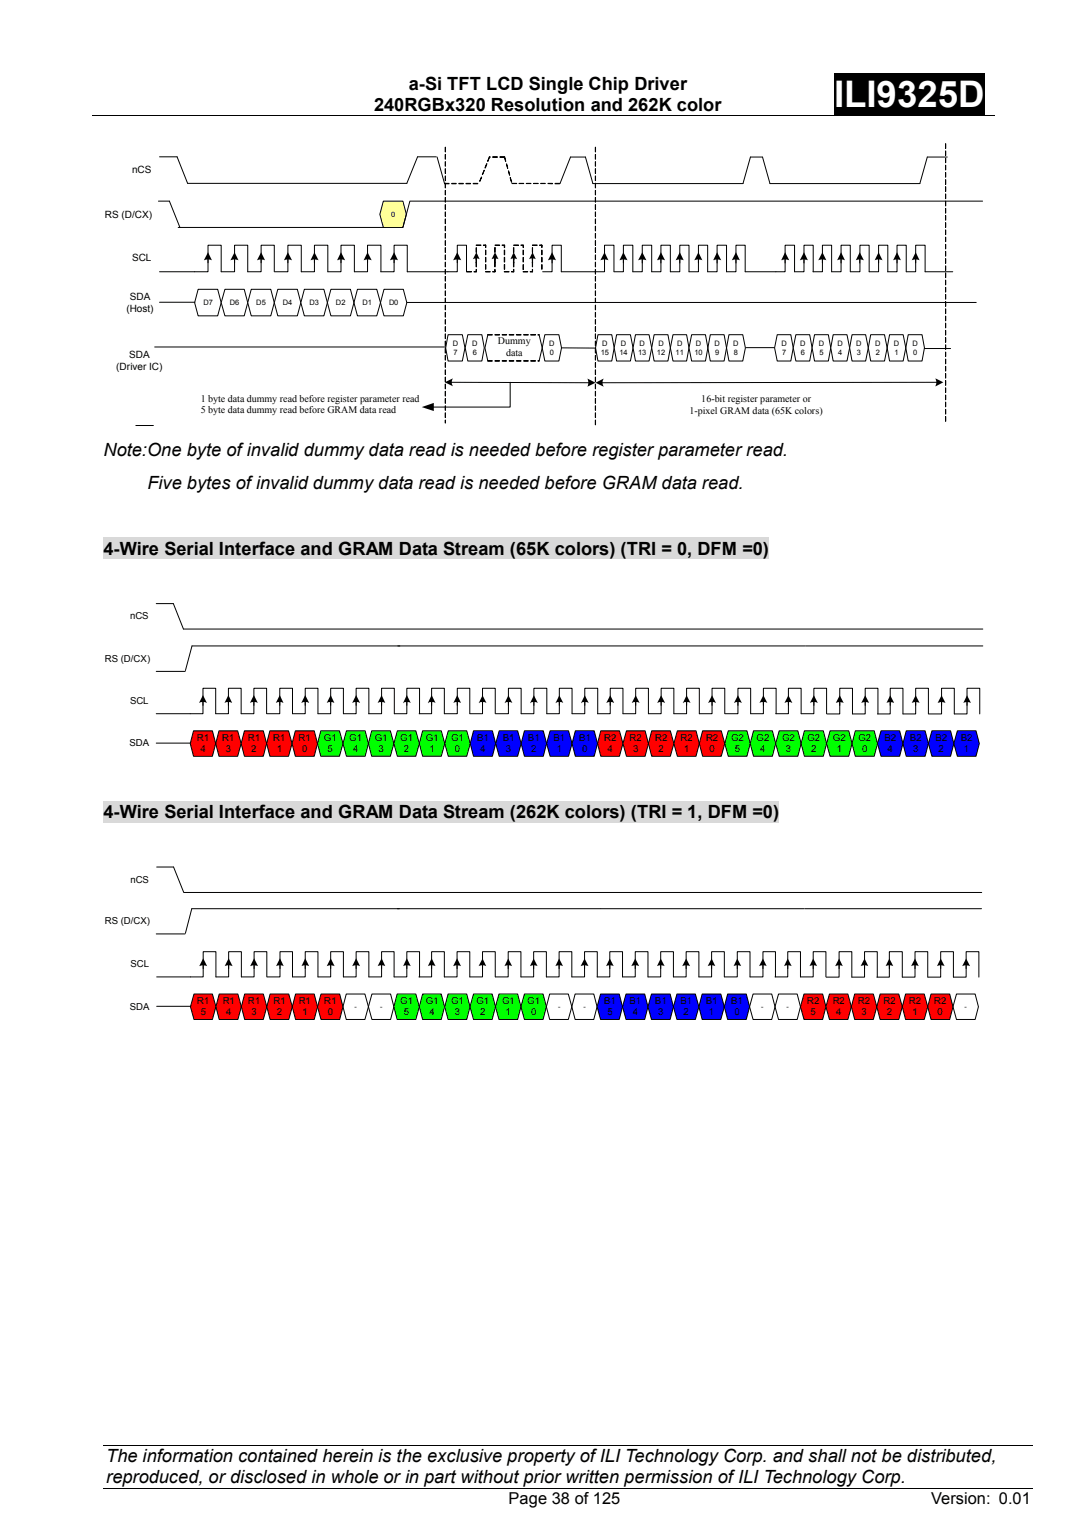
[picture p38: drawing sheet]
<svg xmlns="http://www.w3.org/2000/svg" width="210mm" height="297mm" viewBox="0 0 210 297" stroke-linecap="round" stroke-linejoin="round" font-family="sans-serif">
<defs><g id="words">
<text font-size="7.1" fill="#fff" x="160.9" y="20.7">ILI9325D</text>
<g font-size="3.5">
<text x="78.9" y="17.4">a-Si TFT LCD Single Chip Driver</text>
<text x="72.2" y="21.5">240RGBx320 Resolution and 262K color</text>
<text x="20" y="88">Note:One byte of invalid dummy data read is needed before register parameter read.</text>
<text x="28.4" y="94.4">Five bytes of invalid dummy data read is needed before GRAM data read.</text>
<text x="20" y="107.1">4-Wire Serial Interface and GRAM Data Stream (65K colors) (TRI = 0, DFM =0)</text>
<text x="20" y="157.9">4-Wire Serial Interface and GRAM Data Stream (262K colors) (TRI = 1, DFM =0)</text>
<text x="20.5" y="286.3">reproduced, or disclosed in whole or in part without prior written permission of ILI Technology Corp.</text>
<text x="20.5" y="282.2">The information contained herein is the exclusive property of ILI Technology Corp. and shall not be distributed,</text>
</g>
<g font-size="3.2">
<text x="98.1" y="290.3">Page 38 of 125</text>
<text x="179.6" y="290.3">Version: 0.01</text>
</g>
<g font-size="1.9">
<text x="25.5" y="33.4">nCS</text>
<text x="20.2" y="42">RS (D/CX)</text>
<text x="25.5" y="50.5">SCL</text>
<text x="25" y="57.8">SDA</text>
<text x="24.4" y="60.2">(Host)</text>
<text x="22.4" y="71.5">(Driver IC)</text>
<text x="24.9" y="69.1">SDA</text>
<text x="96.1" y="66.5">Dummy</text>
<text x="97.6" y="68.8">data</text>
<text x="38.7" y="77.5">1 byte data dummy read before register parameter read</text>
<text x="135.3" y="77.6">16-bit register parameter or</text>
<text x="38.7" y="79.8">5 byte data dummy read before GRAM data read</text>
<text x="133" y="80">1-pixel GRAM data (65K colors)</text>
<text x="25.1" y="119.5">nCS</text>
<text x="20.2" y="127.7">RS (D/CX)</text>
<text x="25.1" y="135.9">SCL</text>
<text x="38" y="143">R1</text>
<text x="42.9" y="143">R1</text>
<text x="47.8" y="143">R1</text>
<text x="52.7" y="143">R1</text>
<text x="57.6" y="143">R1</text>
<text x="62.5" y="143">G1</text>
<text x="67.4" y="143">G1</text>
<text x="72.3" y="143">G1</text>
<text x="77.2" y="143">G1</text>
<text x="82.1" y="143">G1</text>
<text x="87" y="143">G1</text>
<text x="92.1" y="143">B1</text>
<text x="97" y="143">B1</text>
<text x="101.9" y="143">B1</text>
<text x="106.8" y="143">B1</text>
<text x="111.7" y="143">B1</text>
<text x="116.6" y="143">R2</text>
<text x="121.5" y="143">R2</text>
<text x="126.4" y="143">R2</text>
<text x="131.3" y="143">R2</text>
<text x="136.2" y="143">R2</text>
<text x="141.1" y="143">G2</text>
<text x="146" y="143">G2</text>
<text x="150.9" y="143">G2</text>
<text x="155.8" y="143">G2</text>
<text x="160.7" y="143">G2</text>
<text x="165.6" y="143">G2</text>
<text x="170.6" y="143">B2</text>
<text x="175.6" y="143">B2</text>
<text x="180.5" y="143">B2</text>
<text x="185.4" y="143">B2</text>
<text x="25" y="144.1">SDA</text>
<text x="38.7" y="145.2">4</text>
<text x="43.6" y="145.2">3</text>
<text x="48.5" y="145.2">2</text>
<text x="53.4" y="145.2">1</text>
<text x="58.3" y="145.2">0</text>
<text x="63.2" y="145.2">5</text>
<text x="68.1" y="145.2">4</text>
<text x="73" y="145.2">3</text>
<text x="77.9" y="145.2">2</text>
<text x="82.8" y="145.2">1</text>
<text x="87.8" y="145.2">0</text>
<text x="92.7" y="145.2">4</text>
<text x="97.6" y="145.2">3</text>
<text x="102.5" y="145.2">2</text>
<text x="107.4" y="145.2">1</text>
<text x="112.3" y="145.2">0</text>
<text x="117.2" y="145.2">4</text>
<text x="122.1" y="145.2">3</text>
<text x="127" y="145.2">2</text>
<text x="132" y="145.2">1</text>
<text x="136.9" y="145.2">0</text>
<text x="141.8" y="145.2">5</text>
<text x="146.7" y="145.2">4</text>
<text x="151.6" y="145.2">3</text>
<text x="156.5" y="145.2">2</text>
<text x="161.4" y="145.2">1</text>
<text x="166.3" y="145.2">0</text>
<text x="171.2" y="145.2">4</text>
<text x="176.1" y="145.2">3</text>
<text x="181.1" y="145.2">2</text>
<text x="186" y="145.2">1</text>
<text x="25.2" y="170.3">nCS</text>
<text x="20.2" y="178.4">RS (D/CX)</text>
<text x="25.2" y="186.7">SCL</text>
<text x="25.1" y="194.9">SDA</text>
<text x="38.1" y="193.8">R1</text>
<text x="38.7" y="196">5</text>
<text x="43" y="193.8">R1</text>
<text x="43.6" y="196">4</text>
<text x="47.8" y="193.8">R1</text>
<text x="48.5" y="196">3</text>
<text x="52.7" y="193.8">R1</text>
<text x="53.4" y="196">2</text>
<text x="57.7" y="193.8">R1</text>
<text x="58.3" y="196">1</text>
<text x="62.6" y="193.8">R1</text>
<text x="63.2" y="196">0</text>
<text x="77.2" y="193.8">G1</text>
<text x="77.9" y="196">5</text>
<text x="82.1" y="193.8">G1</text>
<text x="82.8" y="196">4</text>
<text x="87" y="193.8">G1</text>
<text x="87.8" y="196">3</text>
<text x="91.9" y="193.8">G1</text>
<text x="92.7" y="196">2</text>
<text x="96.9" y="193.8">G1</text>
<text x="97.5" y="196">1</text>
<text x="101.7" y="193.8">G1</text>
<text x="102.4" y="196">0</text>
<text x="116.5" y="193.8">B1</text>
<text x="117.2" y="196">5</text>
<text x="121.5" y="193.8">B1</text>
<text x="122.1" y="196">4</text>
<text x="126.4" y="193.8">B1</text>
<text x="127" y="196">3</text>
<text x="131.3" y="193.8">B1</text>
<text x="131.9" y="196">2</text>
<text x="136.1" y="193.8">B1</text>
<text x="136.8" y="196">1</text>
<text x="141.1" y="193.8">B1</text>
<text x="141.7" y="196">0</text>
<text x="155.7" y="193.8">R2</text>
<text x="156.4" y="196">5</text>
<text x="160.7" y="193.8">R2</text>
<text x="161.3" y="196">4</text>
<text x="165.5" y="193.8">R2</text>
<text x="166.2" y="196">3</text>
<text x="170.4" y="193.8">R2</text>
<text x="171.1" y="196">2</text>
<text x="175.3" y="193.8">R2</text>
<text x="176" y="196">1</text>
<text x="180.3" y="193.8">R2</text>
<text x="180.9" y="196">0</text>
</g>
<g font-size="1.4">
<text x="75.4" y="41.8">0</text>
<text x="39.2" y="58.9">D7</text>
<text x="44.3" y="58.9">D6</text>
<text x="49.4" y="58.9">D5</text>
<text x="54.6" y="58.9">D4</text>
<text x="59.7" y="58.9">D3</text>
<text x="64.8" y="58.9">D2</text>
<text x="69.9" y="58.9">D1</text>
<text x="75.1" y="58.9">D0</text>
<text x="87.3" y="66.7">D</text>
<text x="87.5" y="68.5">7</text>
<text x="91.1" y="66.7">D</text>
<text x="91.2" y="68.5">6</text>
<text x="106" y="66.7">D</text>
<text x="106.1" y="68.5">0</text>
<text x="115.9" y="68.5">15</text>
<text x="116.2" y="66.7">D</text>
<text x="119.5" y="68.5">14</text>
<text x="119.8" y="66.7">D</text>
<text x="123.1" y="68.5">13</text>
<text x="123.4" y="66.7">D</text>
<text x="126.7" y="68.5">12</text>
<text x="127" y="66.7">D</text>
<text x="130.3" y="68.5">11</text>
<text x="130.6" y="66.7">D</text>
<text x="134" y="68.5">10</text>
<text x="134.2" y="66.7">D</text>
<text x="137.8" y="66.7">D</text>
<text x="138" y="68.5">9</text>
<text x="141.5" y="66.7">D</text>
<text x="141.6" y="68.5">8</text>
<text x="150.7" y="66.7">D</text>
<text x="150.9" y="68.5">7</text>
<text x="154.3" y="66.7">D</text>
<text x="154.5" y="68.5">6</text>
<text x="157.9" y="66.7">D</text>
<text x="158.1" y="68.5">5</text>
<text x="161.6" y="66.7">D</text>
<text x="161.7" y="68.5">4</text>
<text x="165.2" y="66.7">D</text>
<text x="165.3" y="68.5">3</text>
<text x="168.8" y="66.7">D</text>
<text x="169" y="68.5">2</text>
<text x="172.4" y="66.7">D</text>
<text x="172.6" y="68.5">1</text>
<text x="176" y="66.7">D</text>
<text x="176.1" y="68.5">0</text>
<text x="68.4" y="194.7">-</text>
<text x="73.3" y="194.7">-</text>
<text x="107.7" y="194.7">-</text>
<text x="112.6" y="194.7">-</text>
<text x="146.9" y="194.7">-</text>
<text x="151.8" y="194.7">-</text>
<text x="186.1" y="194.7">-</text>
</g>
</g></defs>
<path d="M61 22.3l.1 .1zM149.9 22.3l.1 .1zM160.9 14.2h29.1v8.1h-29.1zM79 287.1h.1v.2h-.1zM138.6 287.1h.2v.2h-.2z" fill="#000"/>
<g fill="none" stroke="#000" stroke-width=".19">
<path d="M17.8 22.4h174.1M30.8 30.3h3.4l2 5.1M30.8 52.5h9.3v-5.2h2.6v5.2h2.6v-5.2h2.5v5.2h2.6v-5.2h2.5v5.2M40.1 49.9v.8M45.3 49.9v.8M50.4 49.9v.8M53 52.5h2.5v-5.2h2.6v5.2h2.6v-5.2h2.5v5.2h2.6v-5.2h2.6v5.2h2.5v-5.2h2.6v5.2M55.5 49.9v.8M60.7 49.9v.8M65.8 49.9v.8M70.9 49.9v.8M73.4 52.5h2.6v-5.2h2.6v5.2"/>
<path d="M76 49.9v.8M26.2 82.1h3.4M20 278.9h179.3M20 287.2h59M79.1 287.2h59.5M138.8 287.2h60.5"/>
</g>
<g fill="#000">
<path d="M40.1 48.7l.8 1.5-.6-.1-1 .1z" fill-rule="evenodd"/>
<path d="M45.3 48.7l.7 1.5-.5-.1-1.1 .1z" fill-rule="evenodd"/>
<path d="M50.4 48.7l.7 1.5-.6-.1-.9 .1z" fill-rule="evenodd"/>
<path d="M55.5 48.7l.8 1.5-.5-.1-1 .1z" fill-rule="evenodd"/>
<path d="M60.7 48.7l.8 1.5-.6-.1-1 .1z" fill-rule="evenodd"/>
<path d="M65.8 48.7l.8 1.5-.6-.1-1 .1z" fill-rule="evenodd"/>
<path d="M70.9 48.7l.8 1.5-.6-.1-1 .1z" fill-rule="evenodd"/>
<path d="M76 48.7l.8 1.5-.6-.1-1 .1z" fill-rule="evenodd"/>
</g>
<path d="M38.2 55.8h3.8l.7 2.6-.7 2.6h-3.8l-.7-2.6z" fill-rule="evenodd" fill="#fff"/>
<path d="M38.2 55.8h3.8l.7 2.6-.7 2.6h-3.8l-.7-2.6z" fill="none" stroke="#000" stroke-width=".19"/>
<path d="M43.4 55.8h3.7l.7 2.6-.7 2.6h-3.7l-.7-2.6z" fill-rule="evenodd" fill="#fff"/>
<path d="M43.4 55.8h3.7l.7 2.6-.7 2.6h-3.7l-.7-2.6z" fill="none" stroke="#000" stroke-width=".19"/>
<path d="M48.5 55.8h3.7l.7 2.6-.7 2.6h-3.7l-.7-2.6z" fill-rule="evenodd" fill="#fff"/>
<path d="M48.5 55.8h3.7l.7 2.6-.7 2.6h-3.7l-.7-2.6z" fill="none" stroke="#000" stroke-width=".19"/>
<path d="M53.6 55.8h3.8l.6 2.6-.6 2.6h-3.8l-.7-2.6z" fill-rule="evenodd" fill="#fff"/>
<path d="M53.6 55.8h3.8l.6 2.6-.6 2.6h-3.8l-.7-2.6z" fill="none" stroke="#000" stroke-width=".19"/>
<path d="M58.7 55.8h3.8l.7 2.6-.7 2.6h-3.8l-.7-2.6z" fill-rule="evenodd" fill="#fff"/>
<path d="M58.7 55.8h3.8l.7 2.6-.7 2.6h-3.8l-.7-2.6z" fill="none" stroke="#000" stroke-width=".19"/>
<path d="M63.8 55.8h3.8l.7 2.6-.7 2.6h-3.8l-.6-2.6z" fill-rule="evenodd" fill="#fff"/>
<path d="M84.2 30.3h-3.6l-2.1 5.1h-42.3M30.8 58.3h6.8M34.4 43.9h39.9M63.8 55.8h3.8l.7 2.6-.7 2.6h-3.8l-.6-2.6zM69 55.8h3.7l.7 2.6-.7 2.6h-3.7l-.7-2.6zM74.1 55.8h3.7l.7 2.6-.7 2.6h-3.7l-.7-2.6zM78.5 58.4h109.8M78.6 52.5h7.8" fill="none" stroke="#000" stroke-width=".19"/>
<path d="M74 38.8h3.7l.7 2.6-.7 2.5h-3.7l-.7-2.5z" fill-rule="evenodd" fill="#ff9"/>
<path d="M30.6 38.8h2.1l2 5.1M74 38.8h3.7l.7 2.6-.7 2.5h-3.7l-.7-2.5zM79.1 38.8l-1.4 5.1M79.2 38.8h110.4M29.8 67h56.2" fill="none" stroke="#000" stroke-width=".19"/>
<path d="M115.4 64.6h2.6l.5 2.5-.5 2.6h-2.6l-.5-2.6z" fill-rule="evenodd" fill="#fff"/>
<path d="M115.4 64.6h2.6l.5 2.5-.5 2.6h-2.6l-.5-2.6z" fill="none" stroke="#000" stroke-width=".19"/>
<path d="M119 64.6h2.6l.5 2.5-.5 2.6h-2.6l-.5-2.6z" fill-rule="evenodd" fill="#fff"/>
<path d="M119 64.6h2.6l.5 2.5-.5 2.6h-2.6l-.5-2.6z" fill="none" stroke="#000" stroke-width=".19"/>
<path d="M122.6 64.6h2.6l.5 2.5-.5 2.6h-2.6l-.5-2.6z" fill-rule="evenodd" fill="#fff"/>
<path d="M122.6 64.6h2.6l.5 2.5-.5 2.6h-2.6l-.5-2.6z" fill="none" stroke="#000" stroke-width=".19"/>
<path d="M126.2 64.6h2.7l.4 2.5-.4 2.6h-2.7l-.5-2.6z" fill-rule="evenodd" fill="#fff"/>
<path d="M126.2 64.6h2.7l.4 2.5-.4 2.6h-2.7l-.5-2.6z" fill="none" stroke="#000" stroke-width=".19"/>
<path d="M129.8 64.6h2.7l.4 2.5-.4 2.6h-2.7l-.5-2.6z" fill-rule="evenodd" fill="#fff"/>
<path d="M129.8 64.6h2.7l.4 2.5-.4 2.6h-2.7l-.5-2.6z" fill="none" stroke="#000" stroke-width=".19"/>
<path d="M133.4 64.6h2.7l.5 2.5-.5 2.6h-2.7l-.5-2.6z" fill-rule="evenodd" fill="#fff"/>
<path d="M133.4 64.6h2.7l.5 2.5-.5 2.6h-2.7l-.5-2.6zM137 64.6h2.7l.5 2.5-.5 2.6h-2.7l-.4-2.6zM140.6 64.6h2.7l.5 2.5-.5 2.6h-2.7l-.4-2.6z" fill="none" stroke="#000" stroke-width=".19"/>
<path d="M149.9 64.6h2.7l.4 2.5-.4 2.6h-2.7l-.5-2.6z" fill-rule="evenodd" fill="#fff"/>
<path d="M149.9 64.6h2.7l.4 2.5-.4 2.6h-2.7l-.5-2.6z" fill="none" stroke="#000" stroke-width=".19"/>
<path d="M153.5 64.6h2.7l.5 2.5-.5 2.6h-2.7l-.5-2.6z" fill-rule="evenodd" fill="#fff"/>
<path d="M153.5 64.6h2.7l.5 2.5-.5 2.6h-2.7l-.5-2.6z" fill="none" stroke="#000" stroke-width=".19"/>
<path d="M157.1 64.6h2.7l.5 2.5-.5 2.6h-2.7l-.4-2.6z" fill-rule="evenodd" fill="#fff"/>
<path d="M157.1 64.6h2.7l.5 2.5-.5 2.6h-2.7l-.4-2.6z" fill="none" stroke="#000" stroke-width=".19"/>
<path d="M160.7 64.6h2.7l.5 2.5-.5 2.6h-2.7l-.4-2.6z" fill-rule="evenodd" fill="#fff"/>
<path d="M160.7 64.6h2.7l.5 2.5-.5 2.6h-2.7l-.4-2.6z" fill="none" stroke="#000" stroke-width=".19"/>
<path d="M164.4 64.6h2.6l.5 2.5-.5 2.6h-2.6l-.5-2.6z" fill-rule="evenodd" fill="#fff"/>
<path d="M164.4 64.6h2.6l.5 2.5-.5 2.6h-2.6l-.5-2.6z" fill="none" stroke="#000" stroke-width=".19"/>
<path d="M168 64.6h2.6l.6 2.5-.6 2.6h-2.6l-.5-2.6z" fill-rule="evenodd" fill="#fff"/>
<path d="M86.4 64.6h2.8l.5 2.5-.5 2.6h-2.8l-.4-2.6zM143.9 67.1h5.5M168 64.6h2.6l.6 2.5-.6 2.6h-2.6l-.5-2.6zM171.6 64.6h2.6l.6 2.5-.6 2.6h-2.6l-.4-2.6zM175.2 64.6h2.7l.5 2.5-.5 2.6h-2.7l-.4-2.6zM178.4 67.3h5" fill="none" stroke="#000" stroke-width=".19"/>
<path d="M90.3 64.6h2.7l.4 2.5-.4 2.6h-2.7l-.6-2.6z" fill-rule="evenodd" fill="#fff"/>
<path d="M90.3 64.6h2.7l.4 2.5-.4 2.6h-2.7l-.6-2.6z" fill="none" stroke="#000" stroke-width=".19"/>
<path d="M105.1 64.6h2.7l.5 2.5-.5 2.6h-2.7l-.5-2.6z" fill-rule="evenodd" fill="#fff"/>
<g fill="none" stroke="#000" stroke-width=".19">
<path d="M84.3 30.3l1.5 5.1M85.8 35.4h.9zM85.9 28.4v.9zM85.9 29.8v.9zM85.9 31.2v.9zM85.9 32.6v.9zM85.9 34v.9zM85.9 35.3v1zM85.9 36.7v.9zM85.9 38.1v.9zM85.9 39.5v.9zM87.1 35.4l.9 .1z"/>
<path d="M88.5 35.4h.9zM89.9 35.4h.9zM91.3 35.4h.9zM92.9 34.2l-.4 .8zM93.4 32.9l-.4 .8zM93.9 31.6l-.3 .8zM94.4 30.3l-.3 .9zM94.4 30.3l.2 .1zM95 30.3l1 .1zM96.4 30.3l1 .1zM97.3 30.3l.3 .9zM97.7 31.6l.3 .9z"/>
<path d="M98.1 33l.2 .8zM98.4 34.3l.3 .9zM98.8 35.4h.9zM100.1 35.4h.9zM101.6 35.4h.8zM103 35.4h.8zM104.3 35.4h.9zM105.7 35.4h.9zM107.1 35.4h.9zM114.9 28.4v.9zM114.9 29.8v.9zM114.9 31.2v.9z"/>
<path d="M114.9 34v.9zM114.9 35.3v1zM114.9 36.7v.9zM114.9 38.1v.9zM114.9 39.5v.9zM114.9 32.6v.9zM147.1 30.3h-2.3l-1.5 5.1h-28.9l-1.5-5.1h-2.8l-2.1 5.1M147.1 30.3l1.4 5.1h29l1.4-5.1h3.9M182.4 27.7l.1 1zM182.4 29.1l.1 .9zM182.4 30.5l.1 .9zM182.4 31.9l.1 .9z"/>
<path d="M182.4 33.3v.9zM182.4 34.7v.9zM182.4 36l.1 1zM182.4 37.4l.1 1zM182.4 38.8l.1 1zM85.9 40.9v.9zM85.9 42.2v1zM85.9 43.6v1zM85.9 45v1zM85.9 46.4v1zM85.9 47.8v.9zM85.9 49.2v.9z"/>
<path d="M85.9 50.6v.9zM85.9 52v.9zM85.9 53.3v1zM85.9 54.7v1zM85.9 56.1v1zM85.9 57.5v.9zM85.9 58.9v.9zM86.4 52.5h1.8v-5.2h1.8v5.2M88.2 49.9v.8M90 52.4l1 .1zM91.9 52v.5h-.4l.4-.1zM91.9 50.6v.9z"/>
<path d="M91.9 49.2v.9zM91.9 47.8v.9zM91.9 47.3l.9 .1zM91.9 49.8v1zM93.3 47.3h.4v.5v-.5zM93.7 48.3v.9zM93.7 49.7v.9zM93.7 51.1v.9zM93.7 52.4l.9 .1zM95.5 52v.5h-.4l.4-.1zM95.5 50.6v.9zM95.5 49.2v.9z"/>
<path d="M95.5 47.8v.9zM95.5 49.9v.9zM95.5 47.3l.9 .1zM96.9 47.3h.4l.1 .5-.1-.4zM97.3 48.3v.9zM97.3 49.7v.9zM97.3 51.1v.9zM97.3 52.4l.9 .1zM99.1 52v.5h-.4l.4-.1zM99.1 49.2v.9zM99.1 47.8v.9zM99.1 49.9v.9z"/>
<path d="M99.1 50.6v.9zM99.1 47.3l.9 .1zM100.5 47.3h.5v.5l-.1-.5zM100.9 48.3v.9zM100.9 49.7v.9zM100.9 51.1v.9zM100.9 52.4l.9 .1zM102.7 52v.5h-.4l.4-.1zM102.7 50.6v.9zM102.7 49.2v.9zM102.7 47.8v.9zM102.7 49.8v1z"/>
<path d="M102.7 47.3l.9 .1zM104.1 47.3h.5v.5l-.1-.5zM104.5 48.3l.1 .9zM104.5 49.7l.1 .9zM104.5 51.1v.9zM104.7 52.5h1.8v-5.2h1.8v5.2h8.3v-5.2h1.8v5.2M106.5 49.9v.9M114.9 40.9v.9zM114.9 42.3v.9zM114.9 43.6v1zM114.9 45v1zM114.9 46.4v1z"/>
<path d="M114.9 47.8v.9zM114.9 49.2v.9zM114.9 50.6v.9zM114.9 52v.9zM114.9 53.4v.9zM114.9 54.7v1zM114.9 56.1v1zM114.9 57.5v.9zM114.9 58.9v.9zM116.6 49.9v.9M118.5 52.5h1.8v-5.2h1.8v5.2h1.8v-5.2h1.8v5.2h1.8v-5.2h1.8v5.2h1.8v-5.2h1.8v5.2h1.8v-5.2h1.8v5.2h1.8v-5.2h1.9v5.2h1.8v-5.2h1.8v5.2h7.7v-5.2h1.8v5.2h1.8v-5.2h1.8v5.2M120.3 49.9v.9"/>
<path d="M123.9 49.9v.9M127.5 49.9v.9M131.1 49.9v.9M134.7 49.9v.9M138.3 49.9v.9M142 49.9v.9M151.5 49.9v.9M155.1 49.9v.9M156.8 52.5h1.9v-5.2h1.7v5.2h1.9v-5.2h1.7v5.2M158.7 49.9v.9M162.3 49.9v.9M164.1 52.5h1.8v-5.2h1.8v5.2h1.8v-5.2h1.8v5.2"/>
<path d="M165.9 49.9v.9M169.5 49.9v.9M171.2 52.5h1.9v-5.2h1.7v5.2h1.9v-5.2h1.8v5.2h5.3M173.1 49.9v.9M176.7 49.9v.9M182.4 40.2v.9zM182.4 41.6l.1 .9zM182.4 43v.9zM182.4 44.4v.9zM182.4 45.8l.1 .9zM182.4 47.2v.8zM182.4 48.5l.1 .9z"/>
<path d="M182.4 49.9v.9zM182.4 51.3l.1 .9zM182.4 52.7l.1 .9zM182.4 54.1v.9zM182.4 55.5v.9zM182.4 56.8l.1 .9zM182.4 58.2l.1 .9zM182.4 59.6l.1 .9zM85.9 60.3v.9zM85.9 61.7v.9zM85.9 63v1zM85.9 64.4v1z"/>
<path d="M85.9 65.8v1zM85.9 67.2v1zM85.9 68.6v.9zM85.9 70v.9zM85.9 71.4v.9zM85.9 72.8v.9zM85.9 74.1v1zM85.9 75.5v1zM85.9 76.9v1zM85.9 78.3v.9zM85.9 79.7v.9zM87 73.8l26.7 .1"/>
<path d="M94.1 64.6h.9zM94.1 69.6l.9 .1zM94.1 64.6l-.5 2.5 .5 2.5M95.5 64.6h.9zM95.5 69.6h.9zM96.9 64.6h.8zM96.9 69.6l.8 .1zM98.2 64.6h.9zM98.2 69.6l.9 .1zM98.4 73.8v4.8h-14.9M99.6 64.6h.9zM99.6 69.6l.9 .1z"/>
<path d="M101 64.6h.9zM101 69.6h.9zM102.4 69.6h.9zM102.4 64.6h.9zM103.8 69.6l.3 .1zM103.8 64.6h.3zM104 64.6l.6 2.5-.6 2.5M105.1 64.6h2.7l.5 2.5-.5 2.6h-2.7l-.5-2.6zM108.3 67.1l6.6 .1M114.9 60.3v.9zM114.9 61.7v.9zM114.9 63.1v.9z"/>
<path d="M114.9 64.4v1zM114.9 65.8v1zM114.9 67.2v1zM114.9 68.6v.9zM114.9 70v.9zM114.9 71.4v.9zM114.9 72.8v.9zM114.9 74.2v.9zM114.9 75.5v1zM114.9 76.9v1zM114.9 78.3v.9zM114.9 79.7v.9z"/>
<path d="M180.8 73.8l-64.7 .1M182.4 61v.9zM182.4 62.4l.1 .9zM182.4 63.8v.9zM182.4 65.2v.9zM182.4 66.5l.1 .9zM182.4 67.9v.9zM182.4 69.3l.1 .9zM182.4 70.7v.9zM182.4 72.1l.1 .9zM182.4 73.4l.1 1zM182.4 74.8v1z"/>
<path d="M182.4 76.2v1zM182.4 77.6l.1 .9zM182.4 79l.1 .9zM85.9 81.1v.6zM114.9 81.1v.9zM182.4 80.4l.1 .9z"/>
</g>
<g fill="#000">
<path d="M91.9 49.8v1zM95.5 49.9v.9zM99.1 49.9v.9zM102.7 49.8v1z"/>
<path d="M85.8 35.4h.9zM87.1 35.4l.9 .1zM88.5 35.4h.9zM89.9 35.4h.9zM91.3 35.4h.9z"/>
<path d="M85.9 28.4v.9zM85.9 29.8v.9zM85.9 31.2v.9zM85.9 32.6v.9zM85.9 34v.9zM85.9 35.3v1zM85.9 36.7v.9zM85.9 38.1v.9zM85.9 39.5v.9zM85.9 40.9v.9zM85.9 42.2v1zM85.9 43.6v1zM85.9 45v1zM85.9 46.4v1zM85.9 47.8v.9zM85.9 49.2v.9zM85.9 50.6v.9zM85.9 52v.9zM85.9 53.3v1zM85.9 54.7v1zM85.9 56.1v1zM85.9 57.5v.9zM85.9 58.9v.9zM85.9 60.3v.9zM85.9 61.7v.9zM85.9 63v1zM85.9 64.4v1zM85.9 65.8v1zM85.9 67.2v1zM85.9 68.6v.9zM85.9 70v.9zM85.9 71.4v.9zM85.9 72.8v.9zM85.9 74.1v1zM85.9 75.5v1zM85.9 76.9v1zM85.9 78.3v.9zM85.9 79.7v.9zM85.9 81.1v.6z"/>
<path d="M94.4 30.3l-.3 .9zM93.9 31.6l-.3 .8zM93.4 32.9l-.4 .8zM92.9 34.2l-.4 .8z"/>
<path d="M96.4 30.3l1 .1zM95 30.3l1 .1zM94.4 30.3l.2 .1z"/>
<path d="M97.3 30.3l.3 .9zM97.7 31.6l.3 .9zM98.1 33l.2 .8zM98.4 34.3l.3 .9z"/>
<path d="M98.8 35.4h.9zM100.1 35.4h.9zM101.6 35.4h.8zM103 35.4h.8zM104.3 35.4h.9zM105.7 35.4h.9zM107.1 35.4h.9z"/>
<path d="M114.9 28.4v.9zM114.9 29.8v.9zM114.9 31.2v.9zM114.9 32.6v.9zM114.9 34v.9zM114.9 35.3v1zM114.9 36.7v.9zM114.9 38.1v.9zM114.9 39.5v.9zM114.9 40.9v.9zM114.9 42.3v.9zM114.9 43.6v1zM114.9 45v1zM114.9 46.4v1zM114.9 47.8v.9zM114.9 49.2v.9zM114.9 50.6v.9zM114.9 52v.9zM114.9 53.4v.9zM114.9 54.7v1zM114.9 56.1v1zM114.9 57.5v.9zM114.9 58.9v.9zM114.9 60.3v.9zM114.9 61.7v.9zM114.9 63.1v.9zM114.9 64.4v1zM114.9 65.8v1zM114.9 67.2v1zM114.9 68.6v.9zM114.9 70v.9zM114.9 71.4v.9zM114.9 72.8v.9zM114.9 74.2v.9zM114.9 75.5v1zM114.9 76.9v1zM114.9 78.3v.9zM114.9 79.7v.9zM114.9 81.1v.9z"/>
<path d="M182.4 27.7l.1 1zM182.4 29.1l.1 .9zM182.4 30.5l.1 .9zM182.4 31.9l.1 .9zM182.4 33.3v.9zM182.4 34.7v.9zM182.4 36l.1 1zM182.4 37.4l.1 1zM182.4 38.8l.1 1zM182.4 40.2v.9zM182.4 41.6l.1 .9zM182.4 43v.9zM182.4 44.4v.9zM182.4 45.8l.1 .9zM182.4 47.2v.8zM182.4 48.5l.1 .9zM182.4 49.9v.9zM182.4 51.3l.1 .9zM182.4 52.7l.1 .9zM182.4 54.1v.9zM182.4 55.5v.9zM182.4 56.8l.1 .9zM182.4 58.2l.1 .9zM182.4 59.6l.1 .9zM182.4 61v.9zM182.4 62.4l.1 .9zM182.4 63.8v.9zM182.4 65.2v.9zM182.4 66.5l.1 .9zM182.4 67.9v.9zM182.4 69.3l.1 .9zM182.4 70.7v.9zM182.4 72.1l.1 .9zM182.4 73.4l.1 1zM182.4 74.8v1zM182.4 76.2v1zM182.4 77.6l.1 .9zM182.4 79l.1 .9zM182.4 80.4l.1 .9z"/>
<path d="M90 52.4l1 .1zM91.9 52v.5h-.4l.4-.1zM91.9 50.6v.9zM91.9 49.2v.9zM91.9 47.8v.9zM91.9 47.3l.9 .1zM93.3 47.3h.4v.5v-.5zM93.7 48.3v.9zM93.7 49.7v.9zM93.7 51.1v.9z"/>
<path d="M93.7 52.4l.9 .1zM95.5 52v.5h-.4l.4-.1zM95.5 50.6v.9zM95.5 49.2v.9zM95.5 47.8v.9zM95.5 47.3l.9 .1zM96.9 47.3h.4l.1 .5-.1-.4zM97.3 48.3v.9zM97.3 49.7v.9zM97.3 51.1v.9z"/>
<path d="M97.3 52.4l.9 .1zM99.1 52v.5h-.4l.4-.1zM99.1 50.6v.9zM99.1 49.2v.9zM99.1 47.8v.9zM99.1 47.3l.9 .1zM100.5 47.3h.5v.5l-.1-.5zM100.9 48.3v.9zM100.9 49.7v.9zM100.9 51.1v.9z"/>
<path d="M100.9 52.4l.9 .1zM102.7 52v.5h-.4l.4-.1zM102.7 50.6v.9zM102.7 49.2v.9zM102.7 47.8v.9zM102.7 47.3l.9 .1zM104.1 47.3h.5v.5l-.1-.5zM104.5 48.3l.1 .9zM104.5 49.7l.1 .9zM104.5 51.1v.9z"/>
<path d="M94.1 64.6h.9zM95.5 64.6h.9zM96.9 64.6h.8zM98.2 64.6h.9zM99.6 64.6h.9zM101 64.6h.9zM102.4 64.6h.9zM103.8 64.6h.3z"/>
<path d="M94.1 69.6l.9 .1zM95.5 69.6h.9zM96.9 69.6l.8 .1zM98.2 69.6l.9 .1zM99.6 69.6l.9 .1zM101 69.6h.9zM102.4 69.6h.9zM103.8 69.6l.3 .1z"/>
</g>
<g fill="#000">
<path d="M81.4 78.6l2.3-.8v1.5z"/>
<path d="M88.2 48.7l.8 1.5-.6-.1-1 .1z" fill-rule="evenodd"/>
<path d="M91.9 48.7l.6 1.3-.4-.1-.9 .1z" fill-rule="evenodd"/>
<path d="M95.5 48.7l.7 1.3-.5-.1-.9 .1z" fill-rule="evenodd"/>
<path d="M99.1 48.7l.7 1.3-.5-.1-.8 .1z" fill-rule="evenodd"/>
<path d="M102.7 48.7l.7 1.3-.5-.1-.8 .1z" fill-rule="evenodd"/>
<path d="M106.5 48.7l.8 1.5-.6-.1-1 .1z" fill-rule="evenodd"/>
<path d="M116.6 48.7l.8 1.5-.6-.1-1 .1z" fill-rule="evenodd"/>
<path d="M120.3 48.7l.8 1.5-.6-.1-1 .1z" fill-rule="evenodd"/>
<path d="M123.9 48.7l.8 1.5-.6-.1-1 .1z" fill-rule="evenodd"/>
<path d="M127.5 48.7l.8 1.5-.6-.1-1 .1z" fill-rule="evenodd"/>
<path d="M131.1 48.7l.8 1.5-.6-.1-1 .1z" fill-rule="evenodd"/>
<path d="M134.7 48.7l.8 1.5-.6-.1-1 .1z" fill-rule="evenodd"/>
<path d="M138.3 48.7l.8 1.5-.5-.1-1 .1z" fill-rule="evenodd"/>
<path d="M142 48.7l.7 1.5-.5-.1-1 .1z" fill-rule="evenodd"/>
<path d="M151.5 48.7l.8 1.5-.6-.1-1 .1z" fill-rule="evenodd"/>
<path d="M155.1 48.7l.8 1.5-.6-.1-1 .1z" fill-rule="evenodd"/>
<path d="M158.7 48.7l.7 1.5-.6-.1-.9 .1z" fill-rule="evenodd"/>
<path d="M162.3 48.7l.7 1.5-.5-.1-1 .1z" fill-rule="evenodd"/>
<path d="M165.9 48.7l.8 1.5-.6-.1-1 .1z" fill-rule="evenodd"/>
<path d="M169.5 48.7l.8 1.5-.6-.1-1 .1z" fill-rule="evenodd"/>
<path d="M173.1 48.7l.7 1.5-.5-.1-1 .1z" fill-rule="evenodd"/>
<path d="M176.7 48.7l.7 1.5-.5-.1-1 .1z" fill-rule="evenodd"/>
<path d="M85.8 73.8l1.6-.8-.2 .6 .2 .9z" fill-rule="evenodd"/>
<path d="M114.9 73.9l1.6-.8-.3 .6 .3 .9z" fill-rule="evenodd"/>
<path d="M113.3 73.1l1.6 .8-1.6 .7 .2-.6z" fill-rule="evenodd"/>
<path d="M180.5 73l1.5 .8-1.5 .8 .1-.6z" fill-rule="evenodd"/>
</g>
<path d="M20 103.8h128.4v4.1h-128.4z" fill="#d9d9d9"/>
<g fill="none" stroke="#000" stroke-width=".19">
<path d="M30.1 137.8h9.1v-5h2.4v5h2.5v-5h2.4v5h2.5v-5h2.4v5M30.1 129.6h5.6M39.2 135.3v.8M44.1 135.3v.8M49 135.3v.8M51.5 137.8h2.5v-5h2.4v5h2.5v-5h2.4v5h2.5v-5h2.5v5h2.4v-5h2.5v5h2.4v-5h2.5v5h2.4v-5h2.4v5M54 135.3v.8M58.9 135.3v.8M63.8 135.3v.8M68.7 135.3v.8M73.6 135.3v.8M78.5 135.3v.8"/>
<path d="M80.9 137.8h2.4v-5h2.4v5h2.5v-5h2.4v5M83.3 135.3v.8M88.2 135.3v.8M90.7 137.8h2.4v-5h2.4v5M93.1 135.3v.8M95.6 137.8h2.5v-5h2.4v5h2.5v-5h2.5v5h2.4v-5h2.5v5h2.4v-5h2.5v5M98.1 135.3v.8M103 135.3v.8M107.9 135.3v.8M112.8 135.3v.8M115.3 137.8h2.4v-5h2.5v5h2.4v-5h2.5v5h2.5v-5h2.4v5h2.5v-5h2.4v5h2.5v-5h2.4v5M117.7 135.3v.8"/>
<path d="M122.6 135.3v.8M127.6 135.3v.8M132.5 135.3v.8M137.4 135.3v.8M139.9 137.8h2.5v-5h2.4v5h2.5v-5h2.4v5M142.4 135.3v.8M147.3 135.3v.8"/>
</g>
<g fill="#000">
<path d="M39.2 134.2l.7 1.5a1.42 1.42 0 0 0-1.5 0z" fill-rule="evenodd"/>
<path d="M44.1 134.2l.7 1.5-.2-.1a1.35 1.35 0 0 0-1.3 .1z" fill-rule="evenodd"/>
<path d="M49 134.2l.7 1.5a1.42 1.42 0 0 0-1.5 0z" fill-rule="evenodd"/>
<path d="M54 134.2l.7 1.5-.2-.1a1.35 1.35 0 0 0-1.3 .1z" fill-rule="evenodd"/>
<path d="M58.9 134.2l.7 1.5a1.42 1.42 0 0 0-1.5 0z" fill-rule="evenodd"/>
<path d="M63.8 134.2l.7 1.5-.2-.1a1.35 1.35 0 0 0-1.3 .1z" fill-rule="evenodd"/>
<path d="M68.7 134.2l.8 1.5a1.42 1.42 0 0 0-1.6 0z" fill-rule="evenodd"/>
<path d="M73.6 134.2l.7 1.5-.1-.1a1.35 1.35 0 0 0-1.3 .1z" fill-rule="evenodd"/>
<path d="M78.5 134.2l.7 1.5a1.37 1.37 0 0 0-1.4 0z" fill-rule="evenodd"/>
<path d="M83.3 134.2l.7 1.5a1.37 1.37 0 0 0-1.5 0z" fill-rule="evenodd"/>
<path d="M88.2 134.2l.7 1.5-.1-.1a1.35 1.35 0 0 0-1.3 .1z" fill-rule="evenodd"/>
<path d="M93.1 134.2l.8 1.5a1.37 1.37 0 0 0-1.5 0z" fill-rule="evenodd"/>
<path d="M98.1 134.2l.7 1.5a1.37 1.37 0 0 0-1.4 0z" fill-rule="evenodd"/>
<path d="M103 134.2l.8 1.5a1.37 1.37 0 0 0-1.5 0z" fill-rule="evenodd"/>
<path d="M107.9 134.2l.8 1.5a1.37 1.37 0 0 0-1.5 0z" fill-rule="evenodd"/>
<path d="M112.8 134.2l.8 1.5a1.37 1.37 0 0 0-1.5 0z" fill-rule="evenodd"/>
<path d="M117.7 134.2l.8 1.5a1.42 1.42 0 0 0-1.5 0z" fill-rule="evenodd"/>
<path d="M122.6 134.2l.8 1.5a1.42 1.42 0 0 0-1.5 0z" fill-rule="evenodd"/>
<path d="M127.6 134.2l.7 1.5a1.42 1.42 0 0 0-1.5 0z" fill-rule="evenodd"/>
<path d="M132.5 134.2l.7 1.5a1.37 1.37 0 0 0-1.5 0z" fill-rule="evenodd"/>
<path d="M137.4 134.2l.7 1.5a1.42 1.42 0 0 0-1.5 0z" fill-rule="evenodd"/>
<path d="M142.4 134.2l.7 1.5a1.42 1.42 0 0 0-1.5 0z" fill-rule="evenodd"/>
<path d="M147.3 134.2l.7 1.5a1.42 1.42 0 0 0-1.5 0z" fill-rule="evenodd"/>
</g>
<path d="M37.3 141.1h3.7l.6 2.4-.6 2.5h-3.7l-.6-2.5z" fill-rule="evenodd" fill="#f00"/>
<path d="M37.3 141.1h3.7l.6 2.4-.6 2.5h-3.7l-.6-2.5z" fill="none" stroke="#000" stroke-width=".19"/>
<path d="M42.2 141.1h3.6l.7 2.4-.7 2.5h-3.6l-.6-2.5z" fill-rule="evenodd" fill="#f00"/>
<path d="M42.2 141.1h3.6l.7 2.4-.7 2.5h-3.6l-.6-2.5z" fill="none" stroke="#000" stroke-width=".19"/>
<path d="M47.2 141.1h3.6l.6 2.4-.6 2.5h-3.6l-.7-2.5z" fill-rule="evenodd" fill="#f00"/>
<path d="M47.2 141.1h3.6l.6 2.4-.6 2.5h-3.6l-.7-2.5z" fill="none" stroke="#000" stroke-width=".19"/>
<path d="M52.1 141.1h3.6l.6 2.4-.6 2.5h-3.6l-.7-2.5z" fill-rule="evenodd" fill="#f00"/>
<path d="M52.1 141.1h3.6l.6 2.4-.6 2.5h-3.6l-.7-2.5z" fill="none" stroke="#000" stroke-width=".19"/>
<path d="M57 141.1h3.6l.7 2.4-.7 2.5h-3.6l-.7-2.5z" fill-rule="evenodd" fill="#f00"/>
<path d="M57 141.1h3.6l.7 2.4-.7 2.5h-3.6l-.7-2.5z" fill="none" stroke="#000" stroke-width=".19"/>
<path d="M61.9 141.1h3.6l.7 2.4-.7 2.5h-3.6l-.6-2.5z" fill-rule="evenodd" fill="#0f0"/>
<path d="M61.9 141.1h3.6l.7 2.4-.7 2.5h-3.6l-.6-2.5z" fill="none" stroke="#000" stroke-width=".19"/>
<path d="M66.8 141.1h3.6l.7 2.4-.7 2.5h-3.6l-.6-2.5z" fill-rule="evenodd" fill="#0f0"/>
<path d="M66.8 141.1h3.6l.7 2.4-.7 2.5h-3.6l-.6-2.5z" fill="none" stroke="#000" stroke-width=".19"/>
<path d="M71.7 141.1h3.6l.7 2.4-.7 2.5h-3.6l-.6-2.5z" fill-rule="evenodd" fill="#0f0"/>
<path d="M71.7 141.1h3.6l.7 2.4-.7 2.5h-3.6l-.6-2.5z" fill="none" stroke="#000" stroke-width=".19"/>
<path d="M76.7 141.1h3.5l.7 2.4-.7 2.5h-3.5l-.7-2.5z" fill-rule="evenodd" fill="#0f0"/>
<path d="M76.7 141.1h3.5l.7 2.4-.7 2.5h-3.5l-.7-2.5z" fill="none" stroke="#000" stroke-width=".19"/>
<path d="M81.5 141.1h3.6l.7 2.4-.7 2.5h-3.6l-.6-2.5z" fill-rule="evenodd" fill="#0f0"/>
<path d="M81.5 141.1h3.6l.7 2.4-.7 2.5h-3.6l-.6-2.5z" fill="none" stroke="#000" stroke-width=".19"/>
<path d="M86.5 141.1h3.5l.7 2.4-.7 2.5h-3.5l-.7-2.5z" fill-rule="evenodd" fill="#0f0"/>
<path d="M86.5 141.1h3.5l.7 2.4-.7 2.5h-3.5l-.7-2.5z" fill="none" stroke="#000" stroke-width=".19"/>
<path d="M91.4 141.1h3.6l.6 2.4-.6 2.5h-3.6l-.7-2.5z" fill-rule="evenodd" fill="#00f"/>
<path d="M91.4 141.1h3.6l.6 2.4-.6 2.5h-3.6l-.7-2.5z" fill="none" stroke="#000" stroke-width=".19"/>
<path d="M96.3 141.1h3.6l.6 2.4-.6 2.5h-3.6l-.7-2.5z" fill-rule="evenodd" fill="#00f"/>
<path d="M96.3 141.1h3.6l.6 2.4-.6 2.5h-3.6l-.7-2.5z" fill="none" stroke="#000" stroke-width=".19"/>
<path d="M101.2 141.1h3.6l.7 2.4-.7 2.5h-3.6l-.7-2.5z" fill-rule="evenodd" fill="#00f"/>
<path d="M101.2 141.1h3.6l.7 2.4-.7 2.5h-3.6l-.7-2.5z" fill="none" stroke="#000" stroke-width=".19"/>
<path d="M106.1 141.1h3.6l.7 2.4-.7 2.5h-3.6l-.6-2.5z" fill-rule="evenodd" fill="#00f"/>
<path d="M106.1 141.1h3.6l.7 2.4-.7 2.5h-3.6l-.6-2.5z" fill="none" stroke="#000" stroke-width=".19"/>
<path d="M111 141.1h3.6l.7 2.4-.7 2.5h-3.6l-.6-2.5z" fill-rule="evenodd" fill="#00f"/>
<g fill="none" stroke="#000" stroke-width=".19">
<path d="M149.6 137.8h2.5v-5h2.5v5h2.4v-5h2.5v5M152.1 135.3v.8M157 135.3v.8M159.6 137.8h2.4v-5h2.5v5h2.4v-5h2.5v5M162 135.3v.8M166.9 135.3v.8M169.3 137.8h2.4v-5h2.5v5h2.5v-5h2.4v5M171.7 135.3v.8M176.7 135.3v.8M179.2 137.8h2.5v-5h2.4v5h2.5v-5h2.4v5M181.7 135.3v.8M186.6 135.3v.8"/>
<path d="M111 141.1h3.6l.7 2.4-.7 2.5h-3.6l-.6-2.5z"/>
</g>
<g fill="#000">
<path d="M152.1 134.2l.8 1.5a1.42 1.42 0 0 0-1.6 0z" fill-rule="evenodd"/>
<path d="M157 134.2l.8 1.5a1.42 1.42 0 0 0-1.5 0z" fill-rule="evenodd"/>
<path d="M162 134.2l.8 1.5-.6-.2-1 .2z" fill-rule="evenodd"/>
<path d="M166.9 134.2l.8 1.5-.6-.2-.9 .2z" fill-rule="evenodd"/>
<path d="M171.7 134.2l.8 1.5-.5-.2-1 .2z" fill-rule="evenodd"/>
<path d="M176.7 134.2l.7 1.5-.5-.2-1 .2z" fill-rule="evenodd"/>
<path d="M181.7 134.2l.7 1.5-.6-.2-.9 .2z" fill-rule="evenodd"/>
<path d="M186.6 134.2l.7 1.5-.5-.2-1 .2z" fill-rule="evenodd"/>
</g>
<path d="M115.9 141.1h3.6l.7 2.4-.7 2.5h-3.6l-.6-2.5z" fill-rule="evenodd" fill="#f00"/>
<path d="M115.9 141.1h3.6l.7 2.4-.7 2.5h-3.6l-.6-2.5z" fill="none" stroke="#000" stroke-width=".19"/>
<path d="M120.9 141.1h3.6l.6 2.4-.6 2.5h-3.6l-.7-2.5z" fill-rule="evenodd" fill="#f00"/>
<path d="M30.1 116.5h3.3l2 4.9h154.2M30.1 143.4h6.6M120.9 141.1h3.6l.6 2.4-.6 2.5h-3.6l-.7-2.5z" fill="none" stroke="#000" stroke-width=".19"/>
<path d="M125.7 141.1h3.6l.7 2.4-.7 2.5h-3.6l-.6-2.5z" fill-rule="evenodd" fill="#f00"/>
<path d="M125.7 141.1h3.6l.7 2.4-.7 2.5h-3.6l-.6-2.5z" fill="none" stroke="#000" stroke-width=".19"/>
<path d="M130.7 141.1h3.6l.6 2.4-.6 2.5h-3.6l-.7-2.5z" fill-rule="evenodd" fill="#f00"/>
<path d="M130.7 141.1h3.6l.6 2.4-.6 2.5h-3.6l-.7-2.5z" fill="none" stroke="#000" stroke-width=".19"/>
<path d="M135.6 141.1h3.5l.7 2.4-.7 2.5h-3.5l-.7-2.5z" fill-rule="evenodd" fill="#f00"/>
<path d="M37 124.7h79M116.1 124.7h39.2M155.4 124.7h34.2M135.6 141.1h3.5l.7 2.4-.7 2.5h-3.5l-.7-2.5z" fill="none" stroke="#000" stroke-width=".19"/>
<path d="M140.5 141.1h3.6l.6 2.4-.6 2.5h-3.6l-.7-2.5z" fill-rule="evenodd" fill="#0f0"/>
<path d="M140.5 141.1h3.6l.6 2.4-.6 2.5h-3.6l-.7-2.5z" fill="none" stroke="#000" stroke-width=".19"/>
<path d="M145.4 141.1h3.6l.6 2.4-.6 2.5h-3.6l-.7-2.5z" fill-rule="evenodd" fill="#0f0"/>
<path d="M145.4 141.1h3.6l.6 2.4-.6 2.5h-3.6l-.7-2.5z" fill="none" stroke="#000" stroke-width=".19"/>
<path d="M150.3 141.1h3.6l.7 2.4-.7 2.5h-3.6l-.7-2.5z" fill-rule="evenodd" fill="#0f0"/>
<path d="M150.3 141.1h3.6l.7 2.4-.7 2.5h-3.6l-.7-2.5z" fill="none" stroke="#000" stroke-width=".19"/>
<path d="M155.2 141.1h3.6l.7 2.4-.7 2.5h-3.6l-.6-2.5z" fill-rule="evenodd" fill="#0f0"/>
<path d="M155.2 141.1h3.6l.7 2.4-.7 2.5h-3.6l-.6-2.5z" fill="none" stroke="#000" stroke-width=".19"/>
<path d="M160.1 141.1h3.6l.7 2.4-.7 2.5h-3.6l-.6-2.5z" fill-rule="evenodd" fill="#0f0"/>
<path d="M160.1 141.1h3.6l.7 2.4-.7 2.5h-3.6l-.6-2.5z" fill="none" stroke="#000" stroke-width=".19"/>
<path d="M165 141.1h3.7l.6 2.4-.6 2.5h-3.7l-.6-2.5z" fill-rule="evenodd" fill="#0f0"/>
<path d="M165 141.1h3.7l.6 2.4-.6 2.5h-3.7l-.6-2.5z" fill="none" stroke="#000" stroke-width=".19"/>
<path d="M170 141.1h3.6l.6 2.4-.6 2.5h-3.6l-.7-2.5z" fill-rule="evenodd" fill="#00f"/>
<path d="M170 141.1h3.6l.6 2.4-.6 2.5h-3.6l-.7-2.5z" fill="none" stroke="#000" stroke-width=".19"/>
<path d="M174.8 141.1h3.7l.6 2.4-.6 2.5h-3.7l-.6-2.5z" fill-rule="evenodd" fill="#00f"/>
<path d="M174.8 141.1h3.7l.6 2.4-.6 2.5h-3.7l-.6-2.5z" fill="none" stroke="#000" stroke-width=".19"/>
<path d="M179.8 141.1h3.6l.6 2.4-.6 2.5h-3.6l-.7-2.5z" fill-rule="evenodd" fill="#00f"/>
<path d="M179.8 141.1h3.6l.6 2.4-.6 2.5h-3.6l-.7-2.5z" fill="none" stroke="#000" stroke-width=".19"/>
<path d="M184.7 141.1h3.6l.6 2.4-.6 2.5h-3.6l-.7-2.5z" fill-rule="evenodd" fill="#00f"/>
<path d="M37 124.7l-1.2 4.7M184.7 141.1h3.6l.6 2.4-.6 2.5h-3.6l-.7-2.5z" fill="none" stroke="#000" stroke-width=".19"/>
<path d="M20 154.6h130.3v4.1h-130.3z" fill="#d9d9d9"/>
<g fill="none" stroke="#000" stroke-width=".19">
<path d="M30.2 188.6h9v-4.9h2.5v4.9h2.4v-4.9h2.5v4.9h2.4v-4.9h2.5v4.9M39.2 186.1v.8M44.1 186.1v.8M49 186.1v.8M51.6 188.6h2.4v-4.9h2.4v4.9h2.5v-4.9h2.4v4.9h2.5v-4.9h2.5v4.9h2.4v-4.9h2.5v4.9h2.4v-4.9h2.4v4.9h2.5v-4.9h2.4v4.9M54 186.1v.8M58.9 186.1v.8M63.8 186.1v.8M68.7 186.1v.8M73.6 186.1v.8M78.5 186.1v.8M80.8 188.6h2.5v-4.9h2.4v4.9h2.5v-4.9h2.4v4.9h2.5v-4.9h2.4v4.9"/>
<path d="M83.3 186.1v.8M88.2 186.1v.8M93.1 186.1v.8M95.6 188.6h2.4v-4.9h2.5v4.9h2.5v-4.9h2.4v4.9h2.5v-4.9h2.4v4.9h2.5v-4.9h2.4v4.9M98 186.1v.8M103 186.1v.8M107.9 186.1v.8M112.8 186.1v.8M115.2 188.6h2.4v-4.9h2.5v4.9h2.5v-4.9h2.4v4.9h2.5v-4.9h2.4v4.9h2.5v-4.9h2.4v4.9h2.5v-4.9h2.4v4.9M117.6 186.1v.8M122.6 186.1v.8M127.5 186.1v.8"/>
<path d="M132.4 186.1v.8M137.3 186.1v.8M139.8 188.6h2.4v-4.9h2.5v4.9h2.5v-4.9h2.4v4.9M142.2 186.1v.8M147.2 186.1v.8"/>
</g>
<g fill="#000">
<path d="M39.2 185l.8 1.5-.6-.2-1 .2z" fill-rule="evenodd"/>
<path d="M44.1 185l.8 1.5-.6-.2-1 .2z" fill-rule="evenodd"/>
<path d="M49 185l.8 1.5-.6-.2-.9 .2z" fill-rule="evenodd"/>
<path d="M54 185l.7 1.5-.5-.2-.9 .2z" fill-rule="evenodd"/>
<path d="M58.9 185l.7 1.5-.5-.2-.9 .2z" fill-rule="evenodd"/>
<path d="M63.8 185l.8 1.5-.6-.2-1 .2z" fill-rule="evenodd"/>
<path d="M68.7 185l.8 1.5-.6-.2-1 .2z" fill-rule="evenodd"/>
<path d="M73.6 185l.7 1.5-.5-.2-.9 .2z" fill-rule="evenodd"/>
<path d="M78.5 185l.7 1.5-.5-.2-.9 .2z" fill-rule="evenodd"/>
<path d="M83.3 185l.7 1.5-.5-.2-1 .2z" fill-rule="evenodd"/>
<path d="M88.2 185l.7 1.5-.5-.2-1 .2z" fill-rule="evenodd"/>
<path d="M93.1 185l.7 1.5-.5-.2-1 .2z" fill-rule="evenodd"/>
<path d="M98 185l.8 1.5-.5-.2-1 .2z" fill-rule="evenodd"/>
<path d="M103 185l.7 1.5-.5-.2-1 .2z" fill-rule="evenodd"/>
<path d="M107.9 185l.7 1.5-.5-.2-1 .2z" fill-rule="evenodd"/>
<path d="M112.8 185l.7 1.5-.5-.2-1 .2z" fill-rule="evenodd"/>
<path d="M117.6 185l.8 1.5-.5-.2-1 .2z" fill-rule="evenodd"/>
<path d="M122.6 185l.7 1.5-.5-.2-1 .2z" fill-rule="evenodd"/>
<path d="M127.5 185l.7 1.5-.5-.2-1 .2z" fill-rule="evenodd"/>
<path d="M132.4 185l.7 1.5-.5-.2-1 .2z" fill-rule="evenodd"/>
<path d="M137.3 185l.7 1.5-.5-.2-1 .2z" fill-rule="evenodd"/>
<path d="M142.2 185l.8 1.5-.5-.2-1 .2z" fill-rule="evenodd"/>
<path d="M147.2 185l.7 1.5-.5-.2-1 .2z" fill-rule="evenodd"/>
</g>
<path d="M37.4 191.9h3.6l.7 2.4-.7 2.5h-3.6l-.7-2.5z" fill-rule="evenodd" fill="#f00"/>
<path d="M37.4 191.9h3.6l.7 2.4-.7 2.5h-3.6l-.7-2.5z" fill="none" stroke="#000" stroke-width=".19"/>
<path d="M42.3 191.9h3.6l.7 2.4-.7 2.5h-3.6l-.6-2.5z" fill-rule="evenodd" fill="#f00"/>
<path d="M42.3 191.9h3.6l.7 2.4-.7 2.5h-3.6l-.6-2.5z" fill="none" stroke="#000" stroke-width=".19"/>
<path d="M47.2 191.9h3.6l.7 2.4-.7 2.5h-3.6l-.6-2.5z" fill-rule="evenodd" fill="#f00"/>
<path d="M47.2 191.9h3.6l.7 2.4-.7 2.5h-3.6l-.6-2.5z" fill="none" stroke="#000" stroke-width=".19"/>
<path d="M52.1 191.9h3.6l.7 2.4-.7 2.5h-3.6l-.6-2.5z" fill-rule="evenodd" fill="#f00"/>
<path d="M52.1 191.9h3.6l.7 2.4-.7 2.5h-3.6l-.6-2.5z" fill="none" stroke="#000" stroke-width=".19"/>
<path d="M57 191.9h3.6l.7 2.4-.7 2.5h-3.6l-.6-2.5z" fill-rule="evenodd" fill="#f00"/>
<path d="M57 191.9h3.6l.7 2.4-.7 2.5h-3.6l-.6-2.5z" fill="none" stroke="#000" stroke-width=".19"/>
<path d="M61.9 191.9h3.6l.7 2.4-.7 2.5h-3.6l-.6-2.5z" fill-rule="evenodd" fill="#f00"/>
<path d="M61.9 191.9h3.6l.7 2.4-.7 2.5h-3.6l-.6-2.5zM66.8 191.9h3.6l.7 2.4-.7 2.5h-3.6l-.6-2.5zM71.8 191.9h3.6l.6 2.4-.6 2.5h-3.6l-.7-2.5z" fill="none" stroke="#000" stroke-width=".19"/>
<path d="M76.6 191.9h3.6l.7 2.4-.7 2.5h-3.6l-.6-2.5z" fill-rule="evenodd" fill="#0f0"/>
<path d="M76.6 191.9h3.6l.7 2.4-.7 2.5h-3.6l-.6-2.5z" fill="none" stroke="#000" stroke-width=".19"/>
<path d="M81.5 191.9h3.6l.7 2.4-.7 2.5h-3.6l-.6-2.5z" fill-rule="evenodd" fill="#0f0"/>
<path d="M81.5 191.9h3.6l.7 2.4-.7 2.5h-3.6l-.6-2.5z" fill="none" stroke="#000" stroke-width=".19"/>
<path d="M86.4 191.9h3.6l.7 2.4-.7 2.5h-3.6l-.6-2.5z" fill-rule="evenodd" fill="#0f0"/>
<path d="M86.4 191.9h3.6l.7 2.4-.7 2.5h-3.6l-.6-2.5z" fill="none" stroke="#000" stroke-width=".19"/>
<path d="M91.4 191.9h3.6l.6 2.4-.6 2.5h-3.6l-.7-2.5z" fill-rule="evenodd" fill="#0f0"/>
<path d="M91.4 191.9h3.6l.6 2.4-.6 2.5h-3.6l-.7-2.5z" fill="none" stroke="#000" stroke-width=".19"/>
<path d="M96.3 191.9h3.6l.6 2.4-.6 2.5h-3.6l-.7-2.5z" fill-rule="evenodd" fill="#0f0"/>
<path d="M96.3 191.9h3.6l.6 2.4-.6 2.5h-3.6l-.7-2.5z" fill="none" stroke="#000" stroke-width=".19"/>
<path d="M101.2 191.9h3.6l.6 2.4-.6 2.5h-3.6l-.7-2.5z" fill-rule="evenodd" fill="#0f0"/>
<path d="M101.2 191.9h3.6l.6 2.4-.6 2.5h-3.6l-.7-2.5zM106 191.9h3.6l.7 2.4-.7 2.5h-3.6l-.6-2.5zM111 191.9h3.6l.6 2.4-.6 2.5h-3.6l-.7-2.5z" fill="none" stroke="#000" stroke-width=".19"/>
<path d="M115.9 191.9h3.6l.6 2.4-.6 2.5h-3.6l-.7-2.5z" fill-rule="evenodd" fill="#00f"/>
<path d="M115.9 191.9h3.6l.6 2.4-.6 2.5h-3.6l-.7-2.5z" fill="none" stroke="#000" stroke-width=".19"/>
<path d="M120.8 191.9h3.6l.6 2.4-.6 2.5h-3.6l-.7-2.5z" fill-rule="evenodd" fill="#00f"/>
<path d="M120.8 191.9h3.6l.6 2.4-.6 2.5h-3.6l-.7-2.5z" fill="none" stroke="#000" stroke-width=".19"/>
<path d="M125.7 191.9h3.6l.6 2.4-.6 2.5h-3.6l-.7-2.5z" fill-rule="evenodd" fill="#00f"/>
<path d="M125.7 191.9h3.6l.6 2.4-.6 2.5h-3.6l-.7-2.5z" fill="none" stroke="#000" stroke-width=".19"/>
<path d="M130.6 191.9h3.6l.6 2.4-.6 2.5h-3.6l-.7-2.5z" fill-rule="evenodd" fill="#00f"/>
<path d="M130.6 191.9h3.6l.6 2.4-.6 2.5h-3.6l-.7-2.5z" fill="none" stroke="#000" stroke-width=".19"/>
<path d="M135.5 191.9h3.6l.6 2.4-.6 2.5h-3.6l-.7-2.5z" fill-rule="evenodd" fill="#00f"/>
<path d="M135.5 191.9h3.6l.6 2.4-.6 2.5h-3.6l-.7-2.5z" fill="none" stroke="#000" stroke-width=".19"/>
<path d="M140.4 191.9h3.6l.6 2.4-.6 2.5h-3.6l-.7-2.5z" fill-rule="evenodd" fill="#00f"/>
<g fill="none" stroke="#000" stroke-width=".19">
<path d="M140.4 191.9h3.6l.6 2.4-.6 2.5h-3.6l-.7-2.5zM145.3 191.9h3.6l.6 2.4-.6 2.5h-3.6l-.7-2.5zM149.5 188.6h2.5v-4.9h2.4v4.9h2.5v-4.9h2.4v4.9M150.2 191.9h3.6l.6 2.4-.6 2.5h-3.6l-.7-2.5zM152 186.1v.8M156.9 186.1v.8M159.4 188.6h2.5v-4.9h2.4v4.9h2.5v-4.9h2.4v4.9M161.9 186.1v.8M166.8 186.1v.8M169.2 188.6h2.4v-4.9h2.5v4.9h2.4v-4.9h2.5v4.9M171.6 186.1v.8M176.5 186.1v.8"/>
<path d="M179 188.6h2.5v-4.9h2.4v4.9h2.5v-4.9h2.4v4.9M181.5 186.1v.8M186.4 186.1v.8"/>
</g>
<g fill="#000">
<path d="M152 185l.7 1.5-.5-.2-.9 .2z" fill-rule="evenodd"/>
<path d="M156.9 185l.7 1.5-.5-.2-.9 .2z" fill-rule="evenodd"/>
<path d="M161.9 185l.7 1.5-.5-.2-1 .2z" fill-rule="evenodd"/>
<path d="M166.8 185l.7 1.5-.5-.2-1 .2z" fill-rule="evenodd"/>
<path d="M171.6 185l.7 1.5-.5-.2-.9 .2z" fill-rule="evenodd"/>
<path d="M176.5 185l.7 1.5-.5-.2-.9 .2z" fill-rule="evenodd"/>
<path d="M181.5 185l.7 1.5-.5-.2-.9 .2z" fill-rule="evenodd"/>
<path d="M186.4 185l.8 1.5-.6-.2-1 .2z" fill-rule="evenodd"/>
</g>
<path d="M155.1 191.9h3.6l.6 2.4-.6 2.5h-3.6l-.7-2.5z" fill-rule="evenodd" fill="#f00"/>
<path d="M155.1 191.9h3.6l.6 2.4-.6 2.5h-3.6l-.7-2.5z" fill="none" stroke="#000" stroke-width=".19"/>
<path d="M160 191.9h3.6l.7 2.4-.7 2.5h-3.6l-.7-2.5z" fill-rule="evenodd" fill="#f00"/>
<path d="M160 191.9h3.6l.7 2.4-.7 2.5h-3.6l-.7-2.5z" fill="none" stroke="#000" stroke-width=".19"/>
<path d="M164.9 191.9h3.6l.7 2.4-.7 2.5h-3.6l-.6-2.5z" fill-rule="evenodd" fill="#f00"/>
<path d="M30.2 167.3h3.3l1.9 4.9M35.5 172.3h153.9M30.2 194.2h6.6M164.9 191.9h3.6l.7 2.4-.7 2.5h-3.6l-.6-2.5z" fill="none" stroke="#000" stroke-width=".19"/>
<path d="M169.8 191.9h3.6l.7 2.4-.7 2.5h-3.6l-.6-2.5z" fill-rule="evenodd" fill="#f00"/>
<path d="M169.8 191.9h3.6l.7 2.4-.7 2.5h-3.6l-.6-2.5z" fill="none" stroke="#000" stroke-width=".19"/>
<path d="M174.7 191.9h3.6l.7 2.4-.7 2.5h-3.6l-.6-2.5z" fill-rule="evenodd" fill="#f00"/>
<path d="M174.7 191.9h3.6l.7 2.4-.7 2.5h-3.6l-.6-2.5z" fill="none" stroke="#000" stroke-width=".19"/>
<path d="M179.6 191.9h3.6l.7 2.4-.7 2.5h-3.6l-.6-2.5z" fill-rule="evenodd" fill="#f00"/>
<path d="M155.1 175.4h-118.1l-1.2 4.7M155.2 175.4h34.2M30.1 180.3h5.6M179.6 191.9h3.6l.7 2.4-.7 2.5h-3.6l-.6-2.5zM184.5 191.9h3.6l.7 2.4-.7 2.5h-3.6l-.6-2.5z" fill="none" stroke="#000" stroke-width=".19"/>
<use href="#words"/>
</svg>
